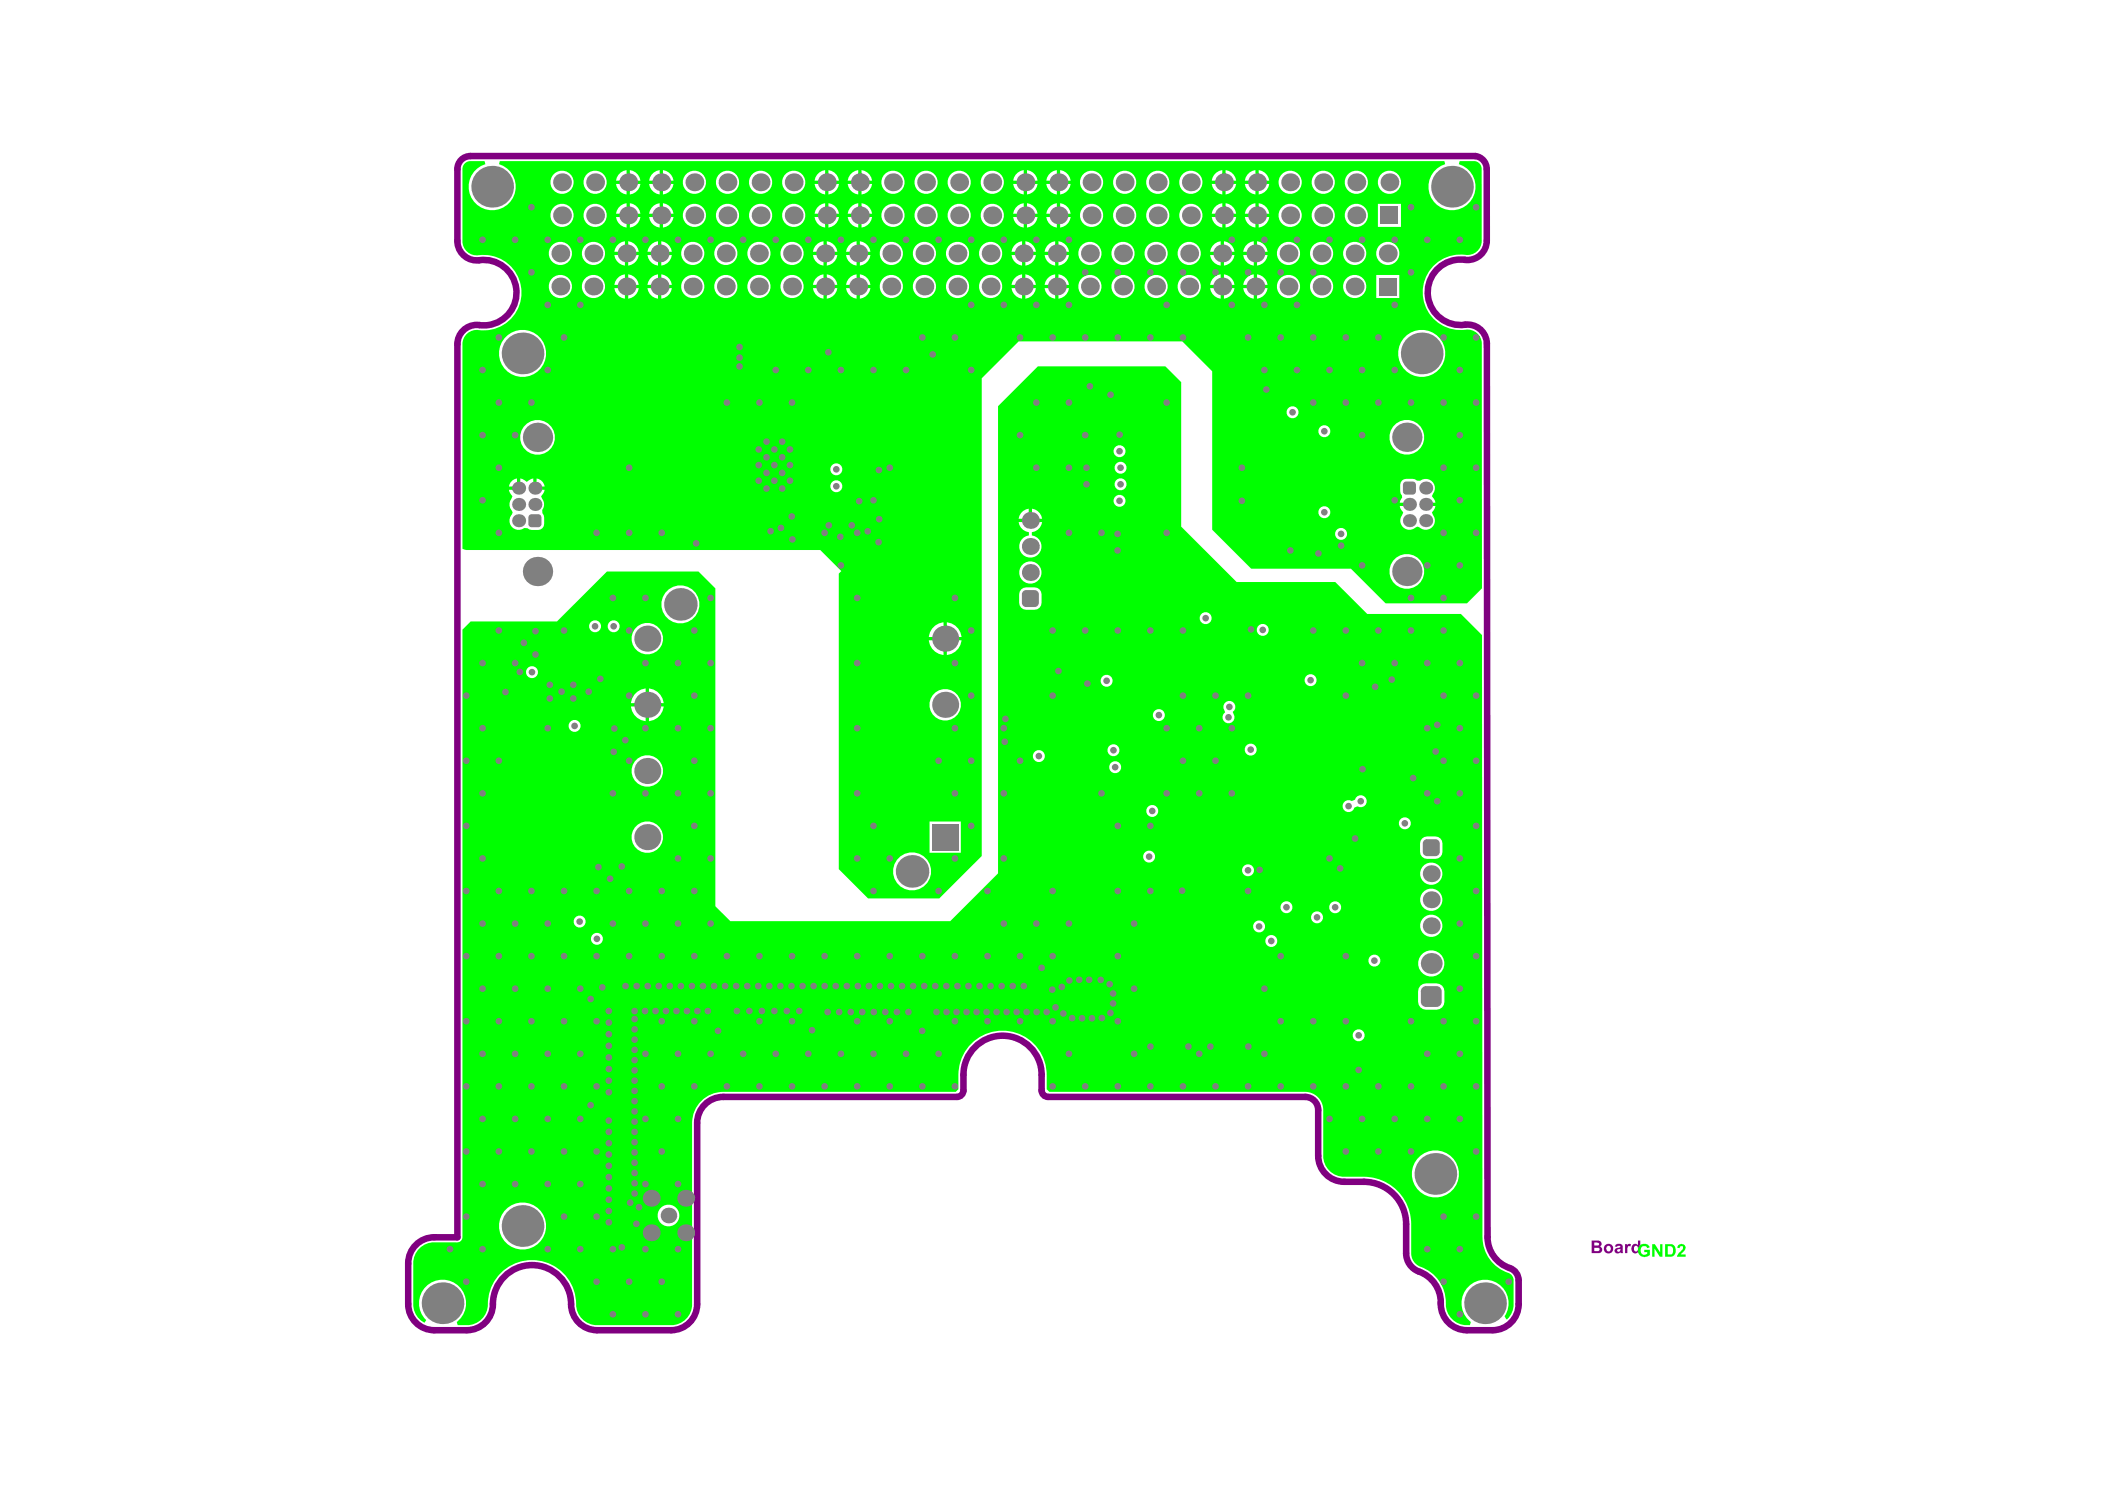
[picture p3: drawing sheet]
<svg xmlns="http://www.w3.org/2000/svg" width="297mm" height="210mm" viewBox="0 0 297 210" stroke-linecap="round" stroke-linejoin="round" font-family="sans-serif">
<g fill="none" stroke="#800080" stroke-width=".92">
<path d="M64.5 23.9v10.1M66.4 22h141.8M209.8 23.8v10.2M64.5 48.6v125.9h-3.2M209.8 48.5l.1 126M98.4 158.4v25.6M102.1 154.7h32.9M136 151.6v2.2M147 151.6v2.2M147.9 154.7h36.3M186 156.6v6.4M57.6 178.2v5.8"/>
<path d="M189.7 166.7h2.7M198.4 172.7v4.1M61.3 187.6h4.6M84.3 187.6h10.4M203.3 183.7v.3M207 187.6h3.6M214.3 180.6v3.4"/>
</g>
<g fill="#800080">
<path d="M229.3 175.5h.3v.2l.2-.2h.4l-.2 .3a.26 .26 0 0 0-.3 .1 .26 .26 0 0 0-.1 .3v.6h-.3z"/>
<path d="M225 175.3v.4h.3a.22 .22 0 0 0 .4-.2 .21 .21 0 0 0-.3-.2zM225 176v.5h.3a.27 .27 0 0 0 .4-.3 .27 .27 0 0 0-.4-.2zM224.6 175h.8a.46 .46 0 0 1 .6 .3 .46 .46 0 0 1-.2 .5 .5 .5 0 0 1 .2 .7 .5 .5 0 0 1-.6 .3h-.8z"/>
<path d="M226.7 175.9v.1a.34 .34 0 0 0 .1 .5 .34 .34 0 0 0 .5-.3 .35 .35 0 0 0-.2-.4 .35 .35 0 0 0-.4 .1zM226.3 176.1a.7 .7 0 0 1 1.4 0 .7 .7 0 0 1-1.4 0z"/>
<path d="M228.2 176.3a.23 .23 0 0 0 .3 .2 .23 .23 0 0 0 .1-.3zM228 175.6l.2-.1a.52 .52 0 0 1 .8 .5v.8h-.3v-.2a.42 .42 0 0 1-.7 .1 .42 .42 0 0 1 .1-.6l.3-.1a.17 .17 0 0 0 .2-.2 .17 .17 0 0 0-.3-.1l-.1 .2-.3-.1z"/>
<path d="M230.3 175.6l.2-.1a.47 .47 0 0 1 .6 .1v-.6h.4v1.8h-.3l-.1-.2a.55 .55 0 0 1-.6 .1 .55 .55 0 0 1-.3-.6zM230.7 175.8l-.1 .1a.35 .35 0 0 0 0 .5 .35 .35 0 0 0 .4 0l.1-.1a.41 .41 0 0 0 0-.4 .41 .41 0 0 0-.4-.2z"/>
</g>
<g fill="none" stroke="#800080" stroke-width=".92">
<path d="M64.5 34a2.73 2.73 0 0 0 3.1 2.7 4.6 4.6 0 0 1 5.3 4.8 4.6 4.6 0 0 1-5.6 4.3 2.73 2.73 0 0 0-2.8 2.8M66.4 22a1.84 1.84 0 0 0-1.9 1.9M208.2 22a1.84 1.84 0 0 1 1.6 1.8M209.8 34a2.78 2.78 0 0 1-3.4 2.6 4.6 4.6 0 0 0-4.9 4.8 4.6 4.6 0 0 0 5.2 4.4 2.73 2.73 0 0 1 3.1 2.7M102.1 154.7a3.7 3.7 0 0 0-3.7 3.7M136 153.8a.92 .92 0 0 1-1 .9M136 151.6a5.5 5.5 0 0 1 5.5-5.5 5.5 5.5 0 0 1 5.5 5.5M147 153.8a.92 .92 0 0 0 .9 .9M184.2 154.7a1.84 1.84 0 0 1 1.8 1.9M61.3 174.5a3.7 3.7 0 0 0-3.7 3.7M186 163a3.7 3.7 0 0 0 3.7 3.7M192.4 166.7a6 6 0 0 1 6 6"/>
<path d="M198.4 176.8a2.76 2.76 0 0 0 1.8 2.6 4.6 4.6 0 0 1 3.1 4.3M209.9 174.5a4.8 4.8 0 0 0 3.6 4.6 1.84 1.84 0 0 1 .8 1.5M57.6 184a3.7 3.7 0 0 0 3.7 3.6M65.9 187.6a3.7 3.7 0 0 0 3.7-3.6 5.5 5.5 0 0 1 5.5-5.5 5.5 5.5 0 0 1 5.5 5.5 3.7 3.7 0 0 0 3.7 3.6M98.4 184a3.7 3.7 0 0 1-3.7 3.6M203.3 184a3.7 3.7 0 0 0 3.7 3.6M214.3 184a3.7 3.7 0 0 1-3.7 3.6"/>
</g>
<g fill="#0f0">
<path d="M231.3 175.7l.3-.2h.6a.56 .56 0 0 1 .6 .5l-.4 .1a.53 .53 0 0 0-.7-.2 .53 .53 0 0 0-.1 .7 .53 .53 0 0 0 .8 .3v-.3h-.4v-.3h.8v.7l-.3 .2-.6 .1-.4-.1-.2-.2-.2-.8z"/>
<path d="M233.1 175.5h.4l.8 1.2v-1.2h.3v1.8h-.4l-.7-1.2v1.2h-.4z"/>
<path d="M236.8 175.7l.1-.1a.57 .57 0 0 1 .9 .1 .57 .57 0 0 1-.2 .8l-.4 .5h.7v.3h-1.3l.2-.5 .4-.3a.58 .58 0 0 0 .2-.7h-.2l-.2 .3-.3-.1z"/>
<path d="M65.3 88.8l1.1-1.1h12.2l7-7.1h13l2.3 2.4v44.8l2.2 2.1h31l6.7-6.7v-65.9l5.7-5.6h17.9l2.3 2.2v20.4l7.8 7.8h13.9l4.5 4.5h13.2l3 3 .1 85.4a5.2 5.2 0 0 0 .7 2.2l.1 .1a5.4 5.4 0 0 0 2.4 2.1 1.7 1.7 0 0 1 1.2 1v3.9a2.43 2.43 0 0 1-1 1.8l-.3-.4 .2-.3a3.3 3.3 0 0 0-1.2-4.4 3.3 3.3 0 0 0-4.5 1 3.3 3.3 0 0 0 .8 4.5l-.2 .4h-.7a3.2 3.2 0 0 1-2.7-3.6 5.2 5.2 0 0 0-.7-2.2l-.1-.1a5.4 5.4 0 0 0-2.3-2.1l-.4-.2a2.03 2.03 0 0 1-1.4-1.8v-4.7a6.8 6.8 0 0 0-1.1-3.2 6.5 6.5 0 0 0-1.8-1.9h-.1a6.8 6.8 0 0 0-3.2-1.1h-3.5a2.95 2.95 0 0 1-2.7-3v-6.6a2.58 2.58 0 0 0-2.5-2.4h-36.1l-.4-.4v-2.5a6.3 6.3 0 0 0-1.5-3.5 6 6 0 0 0-2.3-1.7l-.1-.1a6.3 6.3 0 0 0-3.8-.2 6.1 6.1 0 0 0-2.5 1.2l-.1 .1a6.3 6.3 0 0 0-2 3.3l-.1 1-.1 2.5-.3 .3h-32.9a4.4 4.4 0 0 0-3.8 2.3l-.4 .9-.1 1.2v25.6a2.95 2.95 0 0 1-2.7 2.9h-11a3.1 3.1 0 0 1-2.7-3.5 6.3 6.3 0 0 0-1.5-3.5 6.1 6.1 0 0 0-2.3-1.7h-.1a6.3 6.3 0 0 0-3.8-.3 6.1 6.1 0 0 0-2.5 1.3l-.1 .1a6.3 6.3 0 0 0-2 3.2l-.1 1a3.1 3.1 0 0 1-2.7 3.4h-1.6l-.1-.4a3.3 3.3 0 0 0 .5-4.8 3.3 3.3 0 0 0-4.8-.3 3.3 3.3 0 0 0-.1 4.8l-.2 .4a2.92 2.92 0 0 1-1.6-2.6v-6.1a2.95 2.95 0 0 1 3-2.6h3.2a.71 .71 0 0 0 .8-.8zM157.1 63.6a.85 .85 0 0 0 1.7 0 .85 .85 0 0 0-1.7 0zM157.3 66a.85 .85 0 0 0 1.7 0 .85 .85 0 0 0-1.7 0zM157.3 68.3a.85 .85 0 0 0 1.7 0 .85 .85 0 0 0-1.7 0zM157.1 70.6a.85 .85 0 0 0 1.7 0 .85 .85 0 0 0-1.7 0zM145.6 71.8v1.4h1.5a1.67 1.67 0 0 0-1.5-1.4zM144.1 72.4l-.4 .8h1.5v-1.4l-.8 .3zM143.7 73.6a1.68 1.68 0 0 0 1.5 1.5v.4a1.57 1.57 0 0 0-1.1 2.4 1.57 1.57 0 0 0 2.6 0 1.57 1.57 0 0 0-1.1-2.4v-.4a1.67 1.67 0 0 0 1.5-1.5zM143.8 80.8a1.6 1.6 0 0 0 3.2 0 1.6 1.6 0 0 0-3.2 0zM144.1 83.1a2.49 2.49 0 0 0 0 2.6 2.5 2.5 0 0 0 2.6 0 2.5 2.5 0 0 0 0-2.6 2.5 2.5 0 0 0-2.6 0zM93.3 85.3a2.7 2.7 0 0 0 5.4 0 2.7 2.7 0 0 0-5.4 0zM169.3 87.2a.85 .85 0 0 0 1.7 0 .85 .85 0 0 0-1.7 0zM85.7 88.3a.85 .85 0 0 0 1.7 0 .85 .85 0 0 0-1.7 0zM83.1 88.3a.85 .85 0 0 0 1.7 0 .85 .85 0 0 0-1.7 0zM177.3 88.9a.85 .85 0 0 0 1.7 0 .85 .85 0 0 0-1.7 0zM89.1 90.1a2.25 2.25 0 0 0 4.5 0 2.25 2.25 0 0 0-4.5 0zM74.2 94.8a.85 .85 0 0 0 1.7 0 .85 .85 0 0 0-1.7 0zM184.1 95.9a.85 .85 0 0 0 1.7 0 .85 .85 0 0 0-1.7 0zM155.3 96a.85 .85 0 0 0 1.7 0 .85 .85 0 0 0-1.7 0zM91.6 97.1v2.1h2a2.29 2.29 0 0 0-2-2.1zM89.5 98l-.3 .5-.2 .7h2.1v-2.1a2.26 2.26 0 0 0-1.6 .9zM162.7 100.9a.85 .85 0 0 0 1.7 0 .85 .85 0 0 0-1.7 0zM91.6 99.7v2a2.29 2.29 0 0 0 2-2zM89 99.7a2.29 2.29 0 0 0 2.1 2v-2zM172.8 99.2a1.12 1.12 0 0 0 .1 1.3 .85 .85 0 0 0-.3 1.1 .85 .85 0 0 0 1.1 .3 .85 .85 0 0 0 .4-1.1l-.2-.4a.85 .85 0 0 0 .2-1.3 .85 .85 0 0 0-1.3 .1zM80.2 102.4a.85 .85 0 0 0 1.7 0 .85 .85 0 0 0-1.7 0zM175.6 105.7a.85 .85 0 0 0 1.7 0 .85 .85 0 0 0-1.7 0zM156.3 105.8a.85 .85 0 0 0 1.7 0 .85 .85 0 0 0-1.7 0zM145.7 106.7a.85 .85 0 0 0 1.7 0 .85 .85 0 0 0-1.7 0zM156.5 108.2a.85 .85 0 0 0 1.7 0 .85 .85 0 0 0-1.7 0zM89.1 108.8a2.25 2.25 0 0 0 4.5 0 2.25 2.25 0 0 0-4.5 0zM189.6 113.2a.85 .85 0 0 0 .3 1.3 .85 .85 0 0 0 1.2-.6l.5-.2a.85 .85 0 0 0 1.2-.3 .85 .85 0 0 0-.5-1.2 .85 .85 0 0 0-1.1 .6l-.5 .2a.84 .84 0 0 0-1.1 .2zM161.7 114.4a.85 .85 0 0 0 1.7 0 .85 .85 0 0 0-1.7 0zM197.4 116.1a.85 .85 0 0 0 1.7 0 .85 .85 0 0 0-1.7 0zM89.1 118.1a2.25 2.25 0 0 0 4.5 0 2.25 2.25 0 0 0-4.5 0zM200.7 118.3a2.5 2.5 0 0 0 0 2.6 2.5 2.5 0 0 0 2.6 0 2.5 2.5 0 0 0 0-2.6 2.5 2.5 0 0 0-2.6 0zM161.3 120.8a.85 .85 0 0 0 1.7 0 .85 .85 0 0 0-1.7 0zM175.3 122.8a.85 .85 0 0 0 1.7 0 .85 .85 0 0 0-1.7 0zM200.4 123.2a1.58 1.58 0 0 0 3.1 0 1.58 1.58 0 0 0-3.1 0zM200.4 126.9a1.58 1.58 0 0 0 3.1 0 1.58 1.58 0 0 0-3.1 0zM180.7 128a.85 .85 0 0 0 1.7 0 .85 .85 0 0 0-1.7 0zM187.6 128a.85 .85 0 0 0 1.7 0 .85 .85 0 0 0-1.7 0zM185 129.4a.85 .85 0 0 0 1.7 0 .85 .85 0 0 0-1.7 0zM80.9 130a.85 .85 0 0 0 1.7 0 .85 .85 0 0 0-1.7 0zM176.8 130.7a.85 .85 0 0 0 1.7 0 .85 .85 0 0 0-1.7 0zM200.4 130.6a1.58 1.58 0 0 0 3.1 0 1.58 1.58 0 0 0-3.1 0zM83.4 132.4a.85 .85 0 0 0 1.7 0 .85 .85 0 0 0-1.7 0zM178.5 132.7a.85 .85 0 0 0 1.7 0 .85 .85 0 0 0-1.7 0zM193.1 135.5a.85 .85 0 0 0 1.7 0 .85 .85 0 0 0-1.7 0zM200.1 135.9a1.85 1.85 0 0 0 3.7 0 1.85 1.85 0 0 0-3.7 0zM200.4 139a2.99 2.99 0 0 0 0 3.1 3 3 0 0 0 3.1 0 2.99 2.99 0 0 0 0-3.1 3 3 0 0 0-3.1 0zM190.9 146a.85 .85 0 0 0 1.7 0 .85 .85 0 0 0-1.7 0zM199.2 165.6a3.4 3.4 0 0 0 6.7 0 3.4 3.4 0 0 0-6.7 0zM92.8 171.5a1.55 1.55 0 0 0 3.1 0 1.55 1.55 0 0 0-3.1 0zM70.4 172.9a3.3 3.3 0 0 0 6.7 0 3.3 3.3 0 0 0-6.7 0z"/>
<path d="M65.5 23.1l.3-.2 .5-.2h2.1l.1 .5a3.3 3.3 0 0 0-1.7 5.1 3.3 3.3 0 0 0 5.4 0 3.3 3.3 0 0 0-1.8-5.1l.1-.5h133.3l.1 .5a3.3 3.3 0 0 0-1.7 5.1 3.3 3.3 0 0 0 5.4 0 3.3 3.3 0 0 0-1.7-5.1l.1-.5h2.1a1.11 1.11 0 0 1 1 1.1v10.2a2.16 2.16 0 0 1-2.8 1.9 5.4 5.4 0 0 0-3.4 1 5.2 5.2 0 0 0-1.6 2.1h-.1a5.2 5.2 0 0 0-.4 2.6v.1a5.2 5.2 0 0 0 .8 2.5h.1a5.2 5.2 0 0 0 2 1.8 5.2 5.2 0 0 0 2.6 .6v-.1a2.15 2.15 0 0 1 2.8 2v34.5l-2.1 2.1h-11.5l-4.9-4.9h-14l-5.5-5.5v-22.3l-4.3-4.2h-23.1l-5.2 5.2v67.4l-6 5.9h-10l-4.1-4.1v-41.7l.3-.3-3-3h-49.9l-.5-.2v-28.8a2.16 2.16 0 0 1 2.8-2 5.4 5.4 0 0 0 3.3-1 5.2 5.2 0 0 0 1.7-2.1 5.2 5.2 0 0 0 .5-2.6v-.1a5.2 5.2 0 0 0-.9-2.5 5.2 5.2 0 0 0-2-1.8h-.1a5.2 5.2 0 0 0-2.5-.5h-.1a2.15 2.15 0 0 1-2.7-2v-10.3zM177.6 24v1.5h1.5a1.74 1.74 0 0 0-1.5-1.5zM176 24.7l-.3 .8h1.5v-1.5l-.9 .3zM172.9 24v1.5h1.5a1.74 1.74 0 0 0-1.5-1.5zM171.3 24.7l-.3 .8h1.5v-1.5l-.8 .3zM149.6 24v1.5h1.5a1.74 1.74 0 0 0-1.5-1.5zM148 24.7l-.4 .8h1.5v-1.5l-.8 .3zM144.9 24v1.5h1.5a1.74 1.74 0 0 0-1.5-1.5zM143.3 24.7l-.3 .8h1.5v-1.5l-.9 .3zM121.6 24v1.5h1.5a1.74 1.74 0 0 0-1.5-1.5zM120 24.7l-.4 .8h1.5v-1.5l-.8 .3zM116.9 24v1.5h1.5a1.74 1.74 0 0 0-1.5-1.5zM115.3 24.7l-.4 .8h1.5v-1.5l-.8 .3zM93.6 24v1.5h1.4a1.74 1.74 0 0 0-1.4-1.5zM91.9 24.7l-.3 .8h1.5v-1.5l-.8 .3zM88.9 24v1.5h1.5a1.74 1.74 0 0 0-1.5-1.5zM87.3 24.7l-.4 .8h1.5v-1.5l-.8 .3zM194.4 25.7a1.65 1.65 0 0 0 3.3 0 1.65 1.65 0 0 0-3.3 0zM189.8 25.7a1.64 1.64 0 0 0 3.2 0 1.64 1.64 0 0 0-3.2 0zM185.1 25.7a1.65 1.65 0 0 0 3.3 0 1.65 1.65 0 0 0-3.3 0zM180.4 25.7a1.65 1.65 0 0 0 3.3 0 1.65 1.65 0 0 0-3.3 0zM166.4 25.7a1.65 1.65 0 0 0 3.3 0 1.65 1.65 0 0 0-3.3 0zM161.7 25.7a1.65 1.65 0 0 0 3.3 0 1.65 1.65 0 0 0-3.3 0zM157.1 25.7a1.64 1.64 0 0 0 3.2 0 1.64 1.64 0 0 0-3.2 0zM152.4 25.7a1.65 1.65 0 0 0 3.3 0 1.65 1.65 0 0 0-3.3 0zM138.4 25.7a1.65 1.65 0 0 0 3.3 0 1.65 1.65 0 0 0-3.3 0zM133.7 25.7a1.65 1.65 0 0 0 3.3 0 1.65 1.65 0 0 0-3.3 0zM129 25.7a1.65 1.65 0 0 0 3.3 0 1.65 1.65 0 0 0-3.3 0zM124.4 25.7a1.65 1.65 0 0 0 3.3 0 1.65 1.65 0 0 0-3.3 0zM110.4 25.7a1.64 1.64 0 0 0 3.2 0 1.64 1.64 0 0 0-3.2 0zM105.7 25.7a1.65 1.65 0 0 0 3.3 0 1.65 1.65 0 0 0-3.3 0zM101 25.7a1.65 1.65 0 0 0 3.3 0 1.65 1.65 0 0 0-3.3 0zM96.3 25.7a1.65 1.65 0 0 0 3.3 0 1.65 1.65 0 0 0-3.3 0zM82.3 25.7a1.65 1.65 0 0 0 3.3 0 1.65 1.65 0 0 0-3.3 0zM77.7 25.7a1.64 1.64 0 0 0 3.2 0 1.64 1.64 0 0 0-3.2 0zM177.6 25.9v1.5a1.74 1.74 0 0 0 1.5-1.5zM175.7 25.9a1.74 1.74 0 0 0 1.5 1.5v-1.5zM172.9 25.9v1.5a1.74 1.74 0 0 0 1.5-1.5zM171 25.9a1.74 1.74 0 0 0 1.5 1.5v-1.5zM149.6 25.9v1.5a1.74 1.74 0 0 0 1.5-1.5zM147.6 25.9a1.74 1.74 0 0 0 1.5 1.5v-1.5zM144.9 25.9v1.5a1.74 1.74 0 0 0 1.5-1.5zM143 25.9a1.74 1.74 0 0 0 1.5 1.5v-1.5zM121.6 25.9v1.5a1.74 1.74 0 0 0 1.5-1.5zM119.6 25.9a1.74 1.74 0 0 0 1.5 1.5v-1.5zM116.9 25.9v1.5a1.74 1.74 0 0 0 1.5-1.5zM114.9 25.9a1.74 1.74 0 0 0 1.5 1.5v-1.5zM93.6 25.9v1.5a1.74 1.74 0 0 0 1.4-1.5zM91.6 25.9a1.74 1.74 0 0 0 1.5 1.5v-1.5zM88.9 25.9v1.5a1.74 1.74 0 0 0 1.5-1.5zM86.9 25.9a1.74 1.74 0 0 0 1.5 1.5v-1.5zM177.6 28.7v1.4h1.5a1.74 1.74 0 0 0-1.5-1.4zM176 29.3l-.3 .8h1.5v-1.4l-.9 .3zM172.9 28.7v1.4h1.5a1.74 1.74 0 0 0-1.5-1.4zM171.3 29.3l-.3 .8h1.5v-1.4l-.8 .3zM149.6 28.7v1.4h1.5a1.74 1.74 0 0 0-1.5-1.4zM148 29.3l-.4 .8h1.5v-1.4l-.8 .3zM144.9 28.7v1.4h1.5a1.74 1.74 0 0 0-1.5-1.4zM143.3 29.3l-.3 .8h1.5v-1.4l-.9 .3zM121.6 28.7v1.4h1.5a1.74 1.74 0 0 0-1.5-1.4zM120 29.3l-.4 .8h1.5v-1.4l-.8 .3zM116.9 28.7v1.4h1.5a1.74 1.74 0 0 0-1.5-1.4zM115.3 29.3l-.4 .8h1.5v-1.4l-.8 .3zM93.6 28.7v1.4h1.4a1.74 1.74 0 0 0-1.4-1.4zM91.9 29.3l-.3 .8h1.5v-1.4l-.8 .3zM88.9 28.7v1.4h1.5a1.74 1.74 0 0 0-1.5-1.4zM87.3 29.3l-.4 .8h1.5v-1.4l-.8 .3zM194.4 28.8v3.2h3.3v-3.2zM189.8 30.4a1.64 1.64 0 0 0 3.2 0 1.64 1.64 0 0 0-3.2 0zM185.1 30.4a1.65 1.65 0 0 0 3.3 0 1.65 1.65 0 0 0-3.3 0zM180.4 30.4a1.65 1.65 0 0 0 3.3 0 1.65 1.65 0 0 0-3.3 0zM166.4 30.4a1.65 1.65 0 0 0 3.3 0 1.65 1.65 0 0 0-3.3 0zM161.7 30.4a1.65 1.65 0 0 0 3.3 0 1.65 1.65 0 0 0-3.3 0zM157.1 30.4a1.64 1.64 0 0 0 3.2 0 1.64 1.64 0 0 0-3.2 0zM152.4 30.4a1.65 1.65 0 0 0 3.3 0 1.65 1.65 0 0 0-3.3 0zM138.4 30.4a1.65 1.65 0 0 0 3.3 0 1.65 1.65 0 0 0-3.3 0zM133.7 30.4a1.65 1.65 0 0 0 3.3 0 1.65 1.65 0 0 0-3.3 0zM129 30.4a1.65 1.65 0 0 0 3.3 0 1.65 1.65 0 0 0-3.3 0zM124.4 30.4a1.65 1.65 0 0 0 3.3 0 1.65 1.65 0 0 0-3.3 0zM110.4 30.4a1.64 1.64 0 0 0 3.2 0 1.64 1.64 0 0 0-3.2 0zM105.7 30.4a1.65 1.65 0 0 0 3.3 0 1.65 1.65 0 0 0-3.3 0zM101 30.4a1.65 1.65 0 0 0 3.3 0 1.65 1.65 0 0 0-3.3 0zM96.3 30.4a1.65 1.65 0 0 0 3.3 0 1.65 1.65 0 0 0-3.3 0zM82.3 30.4a1.65 1.65 0 0 0 3.3 0 1.65 1.65 0 0 0-3.3 0zM77.7 30.4a1.64 1.64 0 0 0 3.2 0 1.64 1.64 0 0 0-3.2 0zM177.6 30.6v1.5a1.74 1.74 0 0 0 1.5-1.5zM175.7 30.6a1.74 1.74 0 0 0 1.5 1.5v-1.5zM172.9 30.6v1.5a1.74 1.74 0 0 0 1.5-1.5zM171 30.6a1.74 1.74 0 0 0 1.5 1.5v-1.5zM149.6 30.6v1.5a1.74 1.74 0 0 0 1.5-1.5zM147.6 30.6a1.74 1.74 0 0 0 1.5 1.5v-1.5zM144.9 30.6v1.5a1.74 1.74 0 0 0 1.5-1.5zM143 30.6a1.74 1.74 0 0 0 1.5 1.5v-1.5zM121.6 30.6v1.5a1.74 1.74 0 0 0 1.5-1.5zM119.6 30.6a1.74 1.74 0 0 0 1.5 1.5v-1.5zM116.9 30.6v1.5a1.74 1.74 0 0 0 1.5-1.5zM114.9 30.6a1.74 1.74 0 0 0 1.5 1.5v-1.5zM93.6 30.6v1.5a1.74 1.74 0 0 0 1.4-1.5zM91.6 30.6a1.74 1.74 0 0 0 1.5 1.5v-1.5zM88.9 30.6v1.5a1.74 1.74 0 0 0 1.5-1.5zM86.9 30.6a1.74 1.74 0 0 0 1.5 1.5v-1.5zM177.4 34v1.5h1.5a1.74 1.74 0 0 0-1.5-1.5zM175.8 34.7l-.4 .8h1.5v-1.5l-.8 .4zM172.7 34v1.5h1.5a1.74 1.74 0 0 0-1.5-1.5zM171.1 34.7l-.3 .8h1.4v-1.5l-.8 .4zM149.4 34v1.5h1.5a1.74 1.74 0 0 0-1.5-1.5zM147.7 34.7l-.3 .8h1.5v-1.5l-.8 .4zM144.7 34v1.5h1.5a1.74 1.74 0 0 0-1.5-1.5zM143.1 34.7l-.4 .8h1.5v-1.5l-.8 .4zM121.3 34v1.5h1.5a1.74 1.74 0 0 0-1.5-1.5zM119.7 34.7l-.3 .8h1.5v-1.5l-.9 .4zM116.7 34v1.5h1.5a1.74 1.74 0 0 0-1.5-1.5zM115.1 34.7l-.4 .8h1.5v-1.5l-.8 .4zM93.3 34v1.5h1.5a1.74 1.74 0 0 0-1.5-1.5zM91.7 34.7l-.3 .8h1.5v-1.5l-.9 .4zM88.6 34v1.5h1.5a1.74 1.74 0 0 0-1.5-1.5zM87 34.7l-.3 .8h1.5v-1.5l-.8 .4zM194.2 35.7a1.65 1.65 0 0 0 3.3 0 1.65 1.65 0 0 0-3.3 0zM189.5 35.7a1.65 1.65 0 0 0 3.3 0 1.65 1.65 0 0 0-3.3 0zM184.9 35.7a1.64 1.64 0 0 0 3.2 0 1.64 1.64 0 0 0-3.2 0zM180.2 35.7a1.65 1.65 0 0 0 3.3 0 1.65 1.65 0 0 0-3.3 0zM166.2 35.7a1.65 1.65 0 0 0 3.3 0 1.65 1.65 0 0 0-3.3 0zM161.5 35.7a1.65 1.65 0 0 0 3.3 0 1.65 1.65 0 0 0-3.3 0zM156.8 35.7a1.65 1.65 0 0 0 3.3 0 1.65 1.65 0 0 0-3.3 0zM152.2 35.7a1.64 1.64 0 0 0 3.2 0 1.64 1.64 0 0 0-3.2 0zM138.1 35.7a1.65 1.65 0 0 0 3.3 0 1.65 1.65 0 0 0-3.3 0zM133.5 35.7a1.65 1.65 0 0 0 3.3 0 1.65 1.65 0 0 0-3.3 0zM128.8 35.7a1.65 1.65 0 0 0 3.3 0 1.65 1.65 0 0 0-3.3 0zM124.1 35.7a1.65 1.65 0 0 0 3.3 0 1.65 1.65 0 0 0-3.3 0zM110.1 35.7a1.65 1.65 0 0 0 3.3 0 1.65 1.65 0 0 0-3.3 0zM105.5 35.7a1.64 1.64 0 0 0 3.2 0 1.64 1.64 0 0 0-3.2 0zM100.8 35.7a1.65 1.65 0 0 0 3.3 0 1.65 1.65 0 0 0-3.3 0zM96.1 35.7a1.65 1.65 0 0 0 3.3 0 1.65 1.65 0 0 0-3.3 0zM82.1 35.7a1.65 1.65 0 0 0 3.3 0 1.65 1.65 0 0 0-3.3 0zM77.4 35.7a1.65 1.65 0 0 0 3.3 0 1.65 1.65 0 0 0-3.3 0zM177.4 36v1.5a1.74 1.74 0 0 0 1.5-1.5zM175.4 36a1.74 1.74 0 0 0 1.5 1.5v-1.5zM172.7 36v1.5a1.74 1.74 0 0 0 1.5-1.5zM170.8 36a1.74 1.74 0 0 0 1.4 1.5v-1.5zM149.4 36v1.5a1.74 1.74 0 0 0 1.5-1.5zM147.4 36a1.74 1.74 0 0 0 1.5 1.5v-1.5zM144.7 36v1.5a1.74 1.74 0 0 0 1.5-1.5zM142.7 36a1.74 1.74 0 0 0 1.5 1.5v-1.5zM121.3 36v1.5a1.74 1.74 0 0 0 1.5-1.5zM119.4 36a1.74 1.74 0 0 0 1.5 1.5v-1.5zM116.7 36v1.5a1.74 1.74 0 0 0 1.5-1.5zM114.7 36a1.74 1.74 0 0 0 1.5 1.5v-1.5zM93.3 36v1.5a1.74 1.74 0 0 0 1.5-1.5zM91.4 36a1.74 1.74 0 0 0 1.5 1.5v-1.5zM88.6 36v1.5a1.74 1.74 0 0 0 1.5-1.5zM86.7 36a1.74 1.74 0 0 0 1.5 1.5v-1.5zM177.4 38.7v1.5h1.5a1.74 1.74 0 0 0-1.5-1.5zM175.8 39.4l-.4 .8h1.5v-1.5l-.8 .3zM172.7 38.7v1.5h1.5a1.74 1.74 0 0 0-1.5-1.5zM171.1 39.4l-.3 .8h1.4v-1.5l-.8 .3zM149.4 38.7v1.5h1.5a1.74 1.74 0 0 0-1.5-1.5zM147.7 39.4l-.3 .8h1.5v-1.5l-.8 .3zM144.7 38.7v1.5h1.5a1.74 1.74 0 0 0-1.5-1.5zM143.1 39.4l-.4 .8h1.5v-1.5l-.8 .3zM121.3 38.7v1.5h1.5a1.74 1.74 0 0 0-1.5-1.5zM119.7 39.4l-.3 .8h1.5v-1.5l-.9 .3zM116.7 38.7v1.5h1.5a1.74 1.74 0 0 0-1.5-1.5zM115.1 39.4l-.4 .8h1.5v-1.5l-.8 .3zM93.3 38.7v1.5h1.5a1.74 1.74 0 0 0-1.5-1.5zM91.7 39.4l-.3 .8h1.5v-1.5l-.9 .3zM88.6 38.7v1.5h1.5a1.74 1.74 0 0 0-1.5-1.5zM87 39.4l-.3 .8h1.5v-1.5l-.8 .3zM194.2 38.8v3.2h3.3v-3.2zM189.5 40.4a1.65 1.65 0 0 0 3.3 0 1.65 1.65 0 0 0-3.3 0zM184.9 40.4a1.64 1.64 0 0 0 3.2 0 1.64 1.64 0 0 0-3.2 0zM180.2 40.4a1.65 1.65 0 0 0 3.3 0 1.65 1.65 0 0 0-3.3 0zM166.2 40.4a1.65 1.65 0 0 0 3.3 0 1.65 1.65 0 0 0-3.3 0zM161.5 40.4a1.65 1.65 0 0 0 3.3 0 1.65 1.65 0 0 0-3.3 0zM156.8 40.4a1.65 1.65 0 0 0 3.3 0 1.65 1.65 0 0 0-3.3 0zM152.2 40.4a1.64 1.64 0 0 0 3.2 0 1.64 1.64 0 0 0-3.2 0zM138.1 40.4a1.65 1.65 0 0 0 3.3 0 1.65 1.65 0 0 0-3.3 0zM133.5 40.4a1.65 1.65 0 0 0 3.3 0 1.65 1.65 0 0 0-3.3 0zM128.8 40.4a1.65 1.65 0 0 0 3.3 0 1.65 1.65 0 0 0-3.3 0zM124.1 40.4a1.65 1.65 0 0 0 3.3 0 1.65 1.65 0 0 0-3.3 0zM110.1 40.4a1.65 1.65 0 0 0 3.3 0 1.65 1.65 0 0 0-3.3 0zM105.5 40.4a1.64 1.64 0 0 0 3.2 0 1.64 1.64 0 0 0-3.2 0zM100.8 40.4a1.65 1.65 0 0 0 3.3 0 1.65 1.65 0 0 0-3.3 0zM96.1 40.4a1.65 1.65 0 0 0 3.3 0 1.65 1.65 0 0 0-3.3 0zM82.1 40.4a1.65 1.65 0 0 0 3.3 0 1.65 1.65 0 0 0-3.3 0zM77.4 40.4a1.65 1.65 0 0 0 3.3 0 1.65 1.65 0 0 0-3.3 0zM177.4 40.6v1.5a1.74 1.74 0 0 0 1.5-1.5zM175.4 40.6a1.74 1.74 0 0 0 1.5 1.5v-1.5zM172.7 40.6v1.5a1.74 1.74 0 0 0 1.5-1.5zM170.8 40.6a1.74 1.74 0 0 0 1.4 1.5v-1.5zM149.4 40.6v1.5a1.74 1.74 0 0 0 1.5-1.5zM147.4 40.6a1.74 1.74 0 0 0 1.5 1.5v-1.5zM144.7 40.6v1.5a1.74 1.74 0 0 0 1.5-1.5zM142.7 40.6a1.74 1.74 0 0 0 1.5 1.5v-1.5zM121.3 40.6v1.5a1.74 1.74 0 0 0 1.5-1.5zM119.4 40.6a1.74 1.74 0 0 0 1.5 1.5v-1.5zM116.7 40.6v1.5a1.74 1.74 0 0 0 1.5-1.5zM114.7 40.6a1.74 1.74 0 0 0 1.5 1.5v-1.5zM93.3 40.6v1.5a1.74 1.74 0 0 0 1.5-1.5zM91.4 40.6a1.74 1.74 0 0 0 1.5 1.5v-1.5zM88.6 40.6v1.5a1.74 1.74 0 0 0 1.5-1.5zM86.7 40.6a1.74 1.74 0 0 0 1.5 1.5v-1.5zM197.3 49.9a3.3 3.3 0 0 0 6.6 0 3.3 3.3 0 0 0-6.6 0zM70.4 49.9a3.3 3.3 0 0 0 6.7 0 3.3 3.3 0 0 0-6.7 0zM181.5 58.2a.85 .85 0 0 0 1.7 0 .85 .85 0 0 0-1.7 0zM186 60.8a.85 .85 0 0 0 1.7 0 .85 .85 0 0 0-1.7 0zM196.1 61.7a2.46 2.46 0 0 0 4.9 0 2.46 2.46 0 0 0-4.9 0zM73.4 61.7a2.46 2.46 0 0 0 4.9 0 2.46 2.46 0 0 0-4.9 0zM117.2 66.2a.85 .85 0 0 0 1.7 0 .85 .85 0 0 0-1.7 0zM72.3 67.8l-.2 .2-.3 .6h1.2v-1.1zM75.7 67.5v1.1h1.2a1.36 1.36 0 0 0-1.2-1.1zM117.2 68.6a.85 .85 0 0 0 1.7 0 .85 .85 0 0 0-1.7 0zM186 72.3a.85 .85 0 0 0 1.7 0 .85 .85 0 0 0-1.7 0zM197.8 67.8a2 2 0 0 0 0 2.1l.1 .3-.4 .7h1.4v.5h-1.4l.1 .3 .4 .6a1.85 1.85 0 0 0-.3 1.6 1.29 1.29 0 0 0 2 .5l.3-.1 .3 .1a1.29 1.29 0 0 0 1.8 0 1.29 1.29 0 0 0 .1-1.7l-.1-.4 .4-.6 .1-.3h-1.4v-.5h1.4l-.1-.3-.4-.6a1.85 1.85 0 0 0 .3-1.6 1.3 1.3 0 0 0-2-.6h-.5a2.01 2.01 0 0 0-2.1 0zM71.8 69.1l.1 .3 .4 .6a1.85 1.85 0 0 0-.3 1.7l.3 .6-.1 .3a1.29 1.29 0 0 0 0 1.7 1.29 1.29 0 0 0 1.8 .2h.4a1.7 1.7 0 0 0 2.3-.3 2.15 2.15 0 0 0-.2-1.8v-.5a1.29 1.29 0 0 0 0-1.5l-.1-.4 .4-.6 .1-.3h-1.4v-.2h-.2v-1.4l-.4 .1-.6 .4-.6-.4-.3-.1v1.4h-.2v.2zM188.4 75.3a.85 .85 0 0 0 1.7 0 .85 .85 0 0 0-1.7 0zM196.1 80.6a2.46 2.46 0 0 0 4.9 0 2.46 2.46 0 0 0-4.9 0zM133.6 87.8v2.1h2.1a2.29 2.29 0 0 0-2.1-2.1zM131.5 88.7l-.3 .5-.1 .7h2v-2.1a2.26 2.26 0 0 0-1.6 .9zM133.6 90.3v2.1a2.29 2.29 0 0 0 2.1-2.1zM131.1 90.3a2.29 2.29 0 0 0 2 2.1v-2.1zM131.2 99.4a2.22 2.22 0 0 0 4.4 0 2.22 2.22 0 0 0-4.4 0zM131.2 115.9v4.4h4.4v-4.4zM126 122.9a2.7 2.7 0 0 0 5.4 0 2.7 2.7 0 0 0-5.4 0z"/>
<path d="M235.3 175.8v1.2h.4a.48 .48 0 0 0 .4-.7 .42 .42 0 0 0-.5-.5zM235 175.5h.7a.83 .83 0 0 1 .7 1.2 .65 .65 0 0 1-.7 .6h-.7z"/>
</g>
<g fill="#808080">
<path d="M75.9 73.9h.5l-.1 .2-.4 .3z"/>
<path d="M75.9 72.5l.4 .3 .1 .2h-.5z"/>
<path d="M74.6 72.8l.4-.3v.5h-.4z"/>
<path d="M74.6 73.9h.4v.5l-.4-.3z"/>
<path d="M198 68.2l.4-.3v.5h-.4z"/>
<path d="M198 69.3h.4v.5l-.2-.1z"/>
<path d="M199.3 69.3h.5l-.2 .4-.3 .1z"/>
<path d="M199.3 67.9l.4 .3 .1 .2h-.5z"/>
<path d="M200.7 139.3l.5-.2v.7h-.7z"/>
<path d="M200.5 141.3h.7v.7a.74 .74 0 0 1-.7-.7z"/>
<path d="M202.7 141.3h.7a.74 .74 0 0 1-.7 .7z"/>
<path d="M202.7 139.1a.74 .74 0 0 1 .7 .7h-.7z"/>
<path d="M144.4 83.4l.4-.2v.6h-.6z"/>
<path d="M144.2 85h.6v.6a.6 .6 0 0 1-.6-.6z"/>
<path d="M146 85h.6a.6 .6 0 0 1-.6 .6z"/>
<path d="M146 83.2a.6 .6 0 0 1 .6 .6h-.6z"/>
<path d="M202.6 120.2h.6a.6 .6 0 0 1-.6 .6z"/>
<path d="M202.6 118.4a.6 .6 0 0 1 .6 .6h-.6z"/>
<path d="M200.9 118.6l.5-.2v.6h-.6z"/>
<path d="M200.8 120.2h.6v.6a.6 .6 0 0 1-.6-.6z"/>
<circle cx="177.7" cy="130.7" r=".47"/>
<circle cx="179.4" cy="132.7" r=".47"/>
<circle cx="185.8" cy="129.4" r=".47"/>
<circle cx="157.1" cy="105.8" r=".47"/>
<circle cx="162.6" cy="114.4" r=".47"/>
<circle cx="170.1" cy="87.2" r=".47"/>
<circle cx="181.5" cy="128" r=".47"/>
<circle cx="173.4" cy="101.2" r=".47"/>
<circle cx="173.5" cy="99.7" r=".47"/>
<circle cx="157.4" cy="108.2" r=".47"/>
<circle cx="198.2" cy="116.1" r=".47"/>
<circle cx="166.8" cy="125.6" r=".47"/>
<circle cx="184.9" cy="95.9" r=".47"/>
<circle cx="192.3" cy="108.5" r=".47"/>
<circle cx="192" cy="113" r=".47"/>
<circle cx="190.3" cy="113.7" r=".47"/>
<circle cx="77.6" cy="96.6" r=".47"/>
<circle cx="79.2" cy="97.6" r=".47"/>
<circle cx="77.6" cy="98.5" r=".47"/>
<circle cx="80.9" cy="98.5" r=".47"/>
<circle cx="80.9" cy="96.6" r=".47"/>
<circle cx="109.3" cy="65.6" r=".47"/>
<circle cx="110.4" cy="64.5" r=".47"/>
<circle cx="111.5" cy="63.4" r=".47"/>
<circle cx="110.4" cy="62.3" r=".47"/>
<circle cx="109.3" cy="63.4" r=".47"/>
<circle cx="108.2" cy="62.3" r=".47"/>
<circle cx="108.2" cy="64.5" r=".47"/>
<circle cx="107.1" cy="63.4" r=".47"/>
<circle cx="111.5" cy="65.6" r=".47"/>
<circle cx="110.4" cy="66.7" r=".47"/>
<circle cx="111.5" cy="67.8" r=".47"/>
<circle cx="110.4" cy="68.9" r=".47"/>
<circle cx="109.3" cy="67.8" r=".47"/>
<circle cx="108.2" cy="68.9" r=".47"/>
<circle cx="108.2" cy="66.7" r=".47"/>
<circle cx="107.1" cy="67.8" r=".47"/>
<circle cx="107.1" cy="65.6" r=".47"/>
<circle cx="85" cy="139.3" r=".47"/>
<circle cx="83.3" cy="140.9" r=".47"/>
<circle cx="208.3" cy="29.2" r=".47"/>
<circle cx="206" cy="33.8" r=".47"/>
<circle cx="208.3" cy="47.6" r=".47"/>
<circle cx="206" cy="52.2" r=".47"/>
<circle cx="208.3" cy="56.8" r=".47"/>
<circle cx="206" cy="61.4" r=".47"/>
<circle cx="208.3" cy="66" r=".47"/>
<circle cx="206" cy="70.6" r=".47"/>
<circle cx="208.3" cy="75.2" r=".47"/>
<circle cx="206" cy="79.8" r=".47"/>
<circle cx="201.4" cy="33.8" r=".47"/>
<circle cx="203.7" cy="47.6" r=".47"/>
<circle cx="203.7" cy="56.8" r=".47"/>
<circle cx="203.7" cy="66" r=".47"/>
<circle cx="203.7" cy="75.2" r=".47"/>
<circle cx="201.4" cy="79.8" r=".47"/>
<circle cx="203.7" cy="84.3" r=".47"/>
<circle cx="199.1" cy="29.2" r=".47"/>
<circle cx="196.8" cy="33.8" r=".47"/>
<circle cx="199.1" cy="38.4" r=".47"/>
<circle cx="196.8" cy="43" r=".47"/>
<circle cx="196.8" cy="52.2" r=".47"/>
<circle cx="199.1" cy="56.8" r=".47"/>
<circle cx="196.8" cy="70.6" r=".47"/>
<circle cx="199.1" cy="84.3" r=".47"/>
<circle cx="192.2" cy="33.8" r=".47"/>
<circle cx="194.5" cy="47.6" r=".47"/>
<circle cx="192.2" cy="52.2" r=".47"/>
<circle cx="194.5" cy="56.8" r=".47"/>
<circle cx="192.2" cy="61.4" r=".47"/>
<circle cx="192.2" cy="79.8" r=".47"/>
<circle cx="187.6" cy="33.8" r=".47"/>
<circle cx="189.9" cy="47.6" r=".47"/>
<circle cx="187.6" cy="52.2" r=".47"/>
<circle cx="189.9" cy="56.8" r=".47"/>
<circle cx="183" cy="33.8" r=".47"/>
<circle cx="185.3" cy="38.4" r=".47"/>
<circle cx="183" cy="43" r=".47"/>
<circle cx="185.3" cy="47.6" r=".47"/>
<circle cx="183" cy="52.2" r=".47"/>
<circle cx="185.3" cy="56.8" r=".47"/>
<circle cx="178.4" cy="33.8" r=".47"/>
<circle cx="180.7" cy="38.4" r=".47"/>
<circle cx="178.4" cy="43" r=".47"/>
<circle cx="180.7" cy="47.6" r=".47"/>
<circle cx="178.4" cy="52.2" r=".47"/>
<circle cx="173.8" cy="33.8" r=".47"/>
<circle cx="176.1" cy="38.4" r=".47"/>
<circle cx="173.8" cy="43" r=".47"/>
<circle cx="176.1" cy="47.6" r=".47"/>
<circle cx="171.5" cy="38.4" r=".47"/>
<circle cx="166.9" cy="38.4" r=".47"/>
<circle cx="164.6" cy="43" r=".47"/>
<circle cx="166.9" cy="47.6" r=".47"/>
<circle cx="162.3" cy="38.4" r=".47"/>
<circle cx="162.3" cy="47.6" r=".47"/>
<circle cx="157.7" cy="38.4" r=".47"/>
<circle cx="157.7" cy="47.6" r=".47"/>
<circle cx="150.8" cy="33.8" r=".47"/>
<circle cx="153.1" cy="38.4" r=".47"/>
<circle cx="150.8" cy="43" r=".47"/>
<circle cx="153.1" cy="47.6" r=".47"/>
<circle cx="146.2" cy="33.8" r=".47"/>
<circle cx="146.2" cy="43" r=".47"/>
<circle cx="148.5" cy="47.6" r=".47"/>
<circle cx="141.6" cy="33.8" r=".47"/>
<circle cx="141.6" cy="43" r=".47"/>
<circle cx="143.9" cy="47.6" r=".47"/>
<circle cx="137" cy="33.8" r=".47"/>
<circle cx="137" cy="43" r=".47"/>
<circle cx="137" cy="52.2" r=".47"/>
<circle cx="137" cy="88.9" r=".47"/>
<circle cx="137" cy="98.1" r=".47"/>
<circle cx="137" cy="107.3" r=".47"/>
<circle cx="137" cy="116.5" r=".47"/>
<circle cx="132.5" cy="33.8" r=".47"/>
<circle cx="134.7" cy="47.6" r=".47"/>
<circle cx="134.7" cy="84.3" r=".47"/>
<circle cx="134.7" cy="93.5" r=".47"/>
<circle cx="134.7" cy="102.7" r=".47"/>
<circle cx="132.5" cy="107.3" r=".47"/>
<circle cx="134.7" cy="111.9" r=".47"/>
<circle cx="134.7" cy="121.1" r=".47"/>
<circle cx="132.5" cy="125.7" r=".47"/>
<circle cx="127.9" cy="33.8" r=".47"/>
<circle cx="130.2" cy="47.6" r=".47"/>
<circle cx="127.9" cy="52.2" r=".47"/>
<circle cx="123.3" cy="33.8" r=".47"/>
<circle cx="123.3" cy="52.2" r=".47"/>
<circle cx="125.6" cy="66" r=".47"/>
<circle cx="123.3" cy="70.6" r=".47"/>
<circle cx="123.3" cy="116.5" r=".47"/>
<circle cx="125.6" cy="121.1" r=".47"/>
<circle cx="123.3" cy="125.7" r=".47"/>
<circle cx="118.7" cy="33.8" r=".47"/>
<circle cx="118.7" cy="52.2" r=".47"/>
<circle cx="121" cy="75.2" r=".47"/>
<circle cx="118.7" cy="79.8" r=".47"/>
<circle cx="121" cy="84.3" r=".47"/>
<circle cx="121" cy="93.5" r=".47"/>
<circle cx="121" cy="102.7" r=".47"/>
<circle cx="121" cy="111.9" r=".47"/>
<circle cx="121" cy="121.1" r=".47"/>
<circle cx="114.1" cy="33.8" r=".47"/>
<circle cx="114.1" cy="52.2" r=".47"/>
<circle cx="116.4" cy="75.2" r=".47"/>
<circle cx="109.5" cy="33.8" r=".47"/>
<circle cx="109.5" cy="52.2" r=".47"/>
<circle cx="111.8" cy="56.8" r=".47"/>
<circle cx="104.9" cy="33.8" r=".47"/>
<circle cx="107.2" cy="56.8" r=".47"/>
<circle cx="100.3" cy="33.8" r=".47"/>
<circle cx="102.6" cy="56.8" r=".47"/>
<circle cx="95.7" cy="33.8" r=".47"/>
<circle cx="91.1" cy="33.8" r=".47"/>
<circle cx="93.4" cy="75.2" r=".47"/>
<circle cx="86.5" cy="33.8" r=".47"/>
<circle cx="88.8" cy="66" r=".47"/>
<circle cx="88.8" cy="75.2" r=".47"/>
<circle cx="81.9" cy="33.8" r=".47"/>
<circle cx="81.9" cy="43" r=".47"/>
<circle cx="84.2" cy="75.2" r=".47"/>
<circle cx="77.3" cy="33.8" r=".47"/>
<circle cx="77.3" cy="43" r=".47"/>
<circle cx="79.6" cy="47.6" r=".47"/>
<circle cx="77.3" cy="52.2" r=".47"/>
<circle cx="75" cy="29.2" r=".47"/>
<circle cx="72.7" cy="33.8" r=".47"/>
<circle cx="75" cy="38.4" r=".47"/>
<circle cx="75" cy="56.8" r=".47"/>
<circle cx="72.7" cy="61.4" r=".47"/>
<circle cx="68.1" cy="33.8" r=".47"/>
<circle cx="70.4" cy="47.6" r=".47"/>
<circle cx="68.1" cy="52.2" r=".47"/>
<circle cx="70.4" cy="56.8" r=".47"/>
<circle cx="68.1" cy="61.4" r=".47"/>
<circle cx="70.4" cy="66" r=".47"/>
<circle cx="68.1" cy="70.6" r=".47"/>
<circle cx="70.4" cy="75.2" r=".47"/>
<circle cx="212.9" cy="180.8" r=".47"/>
<circle cx="206" cy="93.5" r=".47"/>
<circle cx="208.3" cy="98.1" r=".47"/>
<circle cx="206" cy="102.7" r=".47"/>
<circle cx="208.3" cy="107.3" r=".47"/>
<circle cx="206" cy="111.9" r=".47"/>
<circle cx="208.3" cy="116.5" r=".47"/>
<circle cx="206" cy="121.1" r=".47"/>
<circle cx="208.3" cy="125.7" r=".47"/>
<circle cx="206" cy="130.3" r=".47"/>
<circle cx="208.3" cy="134.9" r=".47"/>
<circle cx="206" cy="139.5" r=".47"/>
<circle cx="208.3" cy="144.1" r=".47"/>
<circle cx="206" cy="148.7" r=".47"/>
<circle cx="208.3" cy="153.2" r=".47"/>
<circle cx="206" cy="157.8" r=".47"/>
<circle cx="208.3" cy="162.4" r=".47"/>
<circle cx="208.3" cy="171.6" r=".47"/>
<circle cx="206" cy="176.2" r=".47"/>
<circle cx="206" cy="185.4" r=".47"/>
<circle cx="203.7" cy="88.9" r=".47"/>
<circle cx="201.4" cy="93.5" r=".47"/>
<circle cx="203.7" cy="98.1" r=".47"/>
<circle cx="201.4" cy="102.7" r=".47"/>
<circle cx="203.7" cy="107.3" r=".47"/>
<circle cx="201.4" cy="111.9" r=".47"/>
<circle cx="203.7" cy="144.1" r=".47"/>
<circle cx="201.4" cy="148.7" r=".47"/>
<circle cx="203.7" cy="153.2" r=".47"/>
<circle cx="201.4" cy="157.8" r=".47"/>
<circle cx="203.7" cy="171.6" r=".47"/>
<circle cx="201.4" cy="176.2" r=".47"/>
<circle cx="203.7" cy="180.8" r=".47"/>
<circle cx="199.1" cy="88.9" r=".47"/>
<circle cx="196.8" cy="93.5" r=".47"/>
<circle cx="199.1" cy="144.1" r=".47"/>
<circle cx="199.1" cy="153.2" r=".47"/>
<circle cx="196.8" cy="157.8" r=".47"/>
<circle cx="199.1" cy="162.4" r=".47"/>
<circle cx="194.5" cy="88.9" r=".47"/>
<circle cx="192.2" cy="93.5" r=".47"/>
<circle cx="194.5" cy="153.2" r=".47"/>
<circle cx="192.2" cy="157.8" r=".47"/>
<circle cx="194.5" cy="162.4" r=".47"/>
<circle cx="189.9" cy="88.9" r=".47"/>
<circle cx="189.9" cy="98.1" r=".47"/>
<circle cx="187.6" cy="121.1" r=".47"/>
<circle cx="189.9" cy="134.9" r=".47"/>
<circle cx="189.9" cy="144.1" r=".47"/>
<circle cx="189.9" cy="153.2" r=".47"/>
<circle cx="187.6" cy="157.8" r=".47"/>
<circle cx="189.9" cy="162.4" r=".47"/>
<circle cx="185.3" cy="88.9" r=".47"/>
<circle cx="185.3" cy="144.1" r=".47"/>
<circle cx="185.3" cy="153.2" r=".47"/>
<circle cx="180.7" cy="134.9" r=".47"/>
<circle cx="178.4" cy="139.5" r=".47"/>
<circle cx="180.7" cy="144.1" r=".47"/>
<circle cx="178.4" cy="148.7" r=".47"/>
<circle cx="180.7" cy="153.2" r=".47"/>
<circle cx="176.1" cy="98.1" r=".47"/>
<circle cx="173.8" cy="102.7" r=".47"/>
<circle cx="173.8" cy="111.9" r=".47"/>
<circle cx="176.1" cy="125.7" r=".47"/>
<circle cx="176.1" cy="153.2" r=".47"/>
<circle cx="171.5" cy="98.1" r=".47"/>
<circle cx="169.2" cy="102.7" r=".47"/>
<circle cx="171.5" cy="107.3" r=".47"/>
<circle cx="169.2" cy="111.9" r=".47"/>
<circle cx="169.2" cy="148.7" r=".47"/>
<circle cx="171.5" cy="153.2" r=".47"/>
<circle cx="164.6" cy="56.8" r=".47"/>
<circle cx="164.6" cy="75.2" r=".47"/>
<circle cx="166.9" cy="88.9" r=".47"/>
<circle cx="166.9" cy="98.1" r=".47"/>
<circle cx="164.6" cy="102.7" r=".47"/>
<circle cx="166.9" cy="107.3" r=".47"/>
<circle cx="164.6" cy="111.9" r=".47"/>
<circle cx="166.9" cy="153.2" r=".47"/>
<circle cx="162.3" cy="88.9" r=".47"/>
<circle cx="162.3" cy="116.5" r=".47"/>
<circle cx="162.3" cy="125.7" r=".47"/>
<circle cx="160" cy="130.3" r=".47"/>
<circle cx="160" cy="139.5" r=".47"/>
<circle cx="160" cy="148.7" r=".47"/>
<circle cx="162.3" cy="153.2" r=".47"/>
<circle cx="155.4" cy="75.2" r=".47"/>
<circle cx="157.7" cy="88.9" r=".47"/>
<circle cx="155.4" cy="111.9" r=".47"/>
<circle cx="157.7" cy="116.5" r=".47"/>
<circle cx="157.7" cy="125.7" r=".47"/>
<circle cx="157.7" cy="134.9" r=".47"/>
<circle cx="157.7" cy="144.1" r=".47"/>
<circle cx="157.7" cy="153.2" r=".47"/>
<circle cx="150.8" cy="56.8" r=".47"/>
<circle cx="153.1" cy="61.4" r=".47"/>
<circle cx="150.8" cy="66" r=".47"/>
<circle cx="150.8" cy="75.2" r=".47"/>
<circle cx="153.1" cy="88.9" r=".47"/>
<circle cx="150.8" cy="130.3" r=".47"/>
<circle cx="150.8" cy="148.7" r=".47"/>
<circle cx="153.1" cy="153.2" r=".47"/>
<circle cx="146.2" cy="56.8" r=".47"/>
<circle cx="146.2" cy="66" r=".47"/>
<circle cx="148.5" cy="88.9" r=".47"/>
<circle cx="148.5" cy="98.1" r=".47"/>
<circle cx="148.5" cy="125.7" r=".47"/>
<circle cx="146.2" cy="130.3" r=".47"/>
<circle cx="148.5" cy="134.9" r=".47"/>
<circle cx="148.5" cy="144.1" r=".47"/>
<circle cx="148.5" cy="153.2" r=".47"/>
<circle cx="143.9" cy="61.4" r=".47"/>
<circle cx="141.6" cy="102.7" r=".47"/>
<circle cx="143.9" cy="107.3" r=".47"/>
<circle cx="141.6" cy="111.9" r=".47"/>
<circle cx="141.6" cy="121.1" r=".47"/>
<circle cx="141.6" cy="130.3" r=".47"/>
<circle cx="143.9" cy="134.9" r=".47"/>
<circle cx="143.9" cy="144.1" r=".47"/>
<circle cx="139.3" cy="125.7" r=".47"/>
<circle cx="139.3" cy="134.9" r=".47"/>
<circle cx="139.3" cy="144.1" r=".47"/>
<circle cx="134.7" cy="134.9" r=".47"/>
<circle cx="134.7" cy="144.1" r=".47"/>
<circle cx="132.5" cy="148.7" r=".47"/>
<circle cx="134.7" cy="153.2" r=".47"/>
<circle cx="130.2" cy="134.9" r=".47"/>
<circle cx="127.9" cy="148.7" r=".47"/>
<circle cx="130.2" cy="153.2" r=".47"/>
<circle cx="125.6" cy="134.9" r=".47"/>
<circle cx="125.6" cy="144.1" r=".47"/>
<circle cx="123.3" cy="148.7" r=".47"/>
<circle cx="125.6" cy="153.2" r=".47"/>
<circle cx="121" cy="134.9" r=".47"/>
<circle cx="121" cy="144.1" r=".47"/>
<circle cx="118.7" cy="148.7" r=".47"/>
<circle cx="121" cy="153.2" r=".47"/>
<circle cx="116.4" cy="134.9" r=".47"/>
<circle cx="114.1" cy="148.7" r=".47"/>
<circle cx="116.4" cy="153.2" r=".47"/>
<circle cx="111.8" cy="134.9" r=".47"/>
<circle cx="111.8" cy="144.1" r=".47"/>
<circle cx="109.5" cy="148.7" r=".47"/>
<circle cx="111.8" cy="153.2" r=".47"/>
<circle cx="107.2" cy="134.9" r=".47"/>
<circle cx="107.2" cy="144.1" r=".47"/>
<circle cx="104.9" cy="148.7" r=".47"/>
<circle cx="107.2" cy="153.2" r=".47"/>
<circle cx="100.3" cy="84.3" r=".47"/>
<circle cx="100.3" cy="93.5" r=".47"/>
<circle cx="100.3" cy="102.7" r=".47"/>
<circle cx="100.3" cy="111.9" r=".47"/>
<circle cx="100.3" cy="121.1" r=".47"/>
<circle cx="100.3" cy="130.3" r=".47"/>
<circle cx="102.6" cy="134.9" r=".47"/>
<circle cx="100.3" cy="148.7" r=".47"/>
<circle cx="102.6" cy="153.2" r=".47"/>
<circle cx="98" cy="88.9" r=".47"/>
<circle cx="95.7" cy="93.5" r=".47"/>
<circle cx="98" cy="98.1" r=".47"/>
<circle cx="95.7" cy="102.7" r=".47"/>
<circle cx="98" cy="107.3" r=".47"/>
<circle cx="95.7" cy="111.9" r=".47"/>
<circle cx="98" cy="116.5" r=".47"/>
<circle cx="95.7" cy="121.1" r=".47"/>
<circle cx="98" cy="125.7" r=".47"/>
<circle cx="95.7" cy="130.3" r=".47"/>
<circle cx="98" cy="134.9" r=".47"/>
<circle cx="98" cy="144.1" r=".47"/>
<circle cx="95.7" cy="148.7" r=".47"/>
<circle cx="98" cy="153.2" r=".47"/>
<circle cx="95.7" cy="157.8" r=".47"/>
<circle cx="95.7" cy="167" r=".47"/>
<circle cx="95.7" cy="176.2" r=".47"/>
<circle cx="95.7" cy="185.4" r=".47"/>
<circle cx="91.1" cy="84.3" r=".47"/>
<circle cx="91.1" cy="93.5" r=".47"/>
<circle cx="91.1" cy="102.7" r=".47"/>
<circle cx="91.1" cy="111.9" r=".47"/>
<circle cx="93.4" cy="125.7" r=".47"/>
<circle cx="91.1" cy="130.3" r=".47"/>
<circle cx="93.4" cy="134.9" r=".47"/>
<circle cx="93.4" cy="144.1" r=".47"/>
<circle cx="91.1" cy="148.7" r=".47"/>
<circle cx="93.4" cy="153.2" r=".47"/>
<circle cx="91.1" cy="157.8" r=".47"/>
<circle cx="93.4" cy="162.4" r=".47"/>
<circle cx="91.1" cy="167" r=".47"/>
<circle cx="91.1" cy="176.2" r=".47"/>
<circle cx="93.4" cy="180.8" r=".47"/>
<circle cx="91.1" cy="185.4" r=".47"/>
<circle cx="86.5" cy="84.3" r=".47"/>
<circle cx="88.8" cy="88.9" r=".47"/>
<circle cx="88.8" cy="98.1" r=".47"/>
<circle cx="88.8" cy="107.3" r=".47"/>
<circle cx="86.5" cy="111.9" r=".47"/>
<circle cx="88.8" cy="125.7" r=".47"/>
<circle cx="86.5" cy="130.3" r=".47"/>
<circle cx="88.8" cy="134.9" r=".47"/>
<circle cx="86.5" cy="176.2" r=".47"/>
<circle cx="88.8" cy="180.8" r=".47"/>
<circle cx="86.5" cy="185.4" r=".47"/>
<circle cx="84.2" cy="125.7" r=".47"/>
<circle cx="84.2" cy="134.9" r=".47"/>
<circle cx="81.9" cy="139.5" r=".47"/>
<circle cx="84.2" cy="144.1" r=".47"/>
<circle cx="81.9" cy="148.7" r=".47"/>
<circle cx="84.2" cy="153.2" r=".47"/>
<circle cx="81.9" cy="157.8" r=".47"/>
<circle cx="84.2" cy="162.4" r=".47"/>
<circle cx="81.9" cy="167" r=".47"/>
<circle cx="84.2" cy="171.6" r=".47"/>
<circle cx="81.9" cy="176.2" r=".47"/>
<circle cx="84.2" cy="180.8" r=".47"/>
<circle cx="79.6" cy="88.9" r=".47"/>
<circle cx="77.3" cy="102.7" r=".47"/>
<circle cx="79.6" cy="125.7" r=".47"/>
<circle cx="77.3" cy="130.3" r=".47"/>
<circle cx="79.6" cy="134.9" r=".47"/>
<circle cx="77.3" cy="139.5" r=".47"/>
<circle cx="79.6" cy="144.1" r=".47"/>
<circle cx="77.3" cy="148.7" r=".47"/>
<circle cx="79.6" cy="153.2" r=".47"/>
<circle cx="77.3" cy="157.8" r=".47"/>
<circle cx="79.6" cy="162.4" r=".47"/>
<circle cx="77.3" cy="167" r=".47"/>
<circle cx="79.6" cy="171.6" r=".47"/>
<circle cx="77.3" cy="176.2" r=".47"/>
<circle cx="72.7" cy="93.5" r=".47"/>
<circle cx="75" cy="125.7" r=".47"/>
<circle cx="72.7" cy="130.3" r=".47"/>
<circle cx="75" cy="134.9" r=".47"/>
<circle cx="72.7" cy="139.5" r=".47"/>
<circle cx="75" cy="144.1" r=".47"/>
<circle cx="72.7" cy="148.7" r=".47"/>
<circle cx="75" cy="153.2" r=".47"/>
<circle cx="72.7" cy="157.8" r=".47"/>
<circle cx="75" cy="162.4" r=".47"/>
<circle cx="72.7" cy="167" r=".47"/>
<circle cx="70.4" cy="88.9" r=".47"/>
<circle cx="68.1" cy="93.5" r=".47"/>
<circle cx="68.1" cy="102.7" r=".47"/>
<circle cx="70.4" cy="107.3" r=".47"/>
<circle cx="68.1" cy="111.9" r=".47"/>
<circle cx="68.1" cy="121.1" r=".47"/>
<circle cx="70.4" cy="125.7" r=".47"/>
<circle cx="68.1" cy="130.3" r=".47"/>
<circle cx="70.4" cy="134.9" r=".47"/>
<circle cx="68.1" cy="139.5" r=".47"/>
<circle cx="70.4" cy="144.1" r=".47"/>
<circle cx="68.1" cy="148.7" r=".47"/>
<circle cx="70.4" cy="153.2" r=".47"/>
<circle cx="68.1" cy="157.8" r=".47"/>
<circle cx="70.4" cy="162.4" r=".47"/>
<circle cx="68.1" cy="167" r=".47"/>
<circle cx="68.1" cy="176.2" r=".47"/>
<circle cx="65.8" cy="98.1" r=".47"/>
<circle cx="65.8" cy="107.3" r=".47"/>
<circle cx="65.8" cy="116.5" r=".47"/>
<circle cx="65.8" cy="125.7" r=".47"/>
<circle cx="65.8" cy="134.9" r=".47"/>
<circle cx="65.8" cy="144.1" r=".47"/>
<circle cx="65.8" cy="153.2" r=".47"/>
<circle cx="65.8" cy="162.4" r=".47"/>
<circle cx="65.8" cy="171.6" r=".47"/>
<circle cx="63.5" cy="176.2" r=".47"/>
<circle cx="65.8" cy="180.8" r=".47"/>
<circle cx="153.7" cy="138.2" r=".47"/>
<circle cx="152.3" cy="138.2" r=".47"/>
<circle cx="150.9" cy="138.3" r=".47"/>
<circle cx="149.8" cy="139.2" r=".47"/>
<circle cx="148.5" cy="139.6" r=".47"/>
<circle cx="144.5" cy="139.1" r=".47"/>
<circle cx="142.9" cy="139.1" r=".47"/>
<circle cx="141.3" cy="139.1" r=".47"/>
<circle cx="142" cy="142.8" r=".47"/>
<circle cx="143.5" cy="142.8" r=".47"/>
<circle cx="144.9" cy="142.8" r=".47"/>
<circle cx="146.3" cy="142.8" r=".47"/>
<circle cx="147.7" cy="142.8" r=".47"/>
<circle cx="148.9" cy="142.1" r=".47"/>
<circle cx="150" cy="143" r=".47"/>
<circle cx="151.3" cy="143.6" r=".47"/>
<circle cx="152.7" cy="143.6" r=".47"/>
<circle cx="154.1" cy="143.6" r=".47"/>
<circle cx="155.5" cy="143.6" r=".47"/>
<circle cx="156.7" cy="142.9" r=".47"/>
<circle cx="157.1" cy="141.5" r=".47"/>
<circle cx="157.1" cy="140.1" r=".47"/>
<circle cx="156.6" cy="138.8" r=".47"/>
<circle cx="155.3" cy="138.2" r=".47"/>
<circle cx="138.2" cy="139.1" r=".47"/>
<circle cx="136.7" cy="139.1" r=".47"/>
<circle cx="135" cy="142.8" r=".47"/>
<circle cx="136.4" cy="142.8" r=".47"/>
<circle cx="137.8" cy="142.8" r=".47"/>
<circle cx="139.2" cy="142.8" r=".47"/>
<circle cx="140.6" cy="142.8" r=".47"/>
<circle cx="139.8" cy="139.1" r=".47"/>
<circle cx="128.9" cy="139.1" r=".47"/>
<circle cx="127.3" cy="139.1" r=".47"/>
<circle cx="125.7" cy="139.1" r=".47"/>
<circle cx="126.6" cy="142.8" r=".47"/>
<circle cx="128.2" cy="142.8" r=".47"/>
<circle cx="132.2" cy="142.8" r=".47"/>
<circle cx="133.6" cy="142.8" r=".47"/>
<circle cx="135.1" cy="139.1" r=".47"/>
<circle cx="133.5" cy="139.1" r=".47"/>
<circle cx="132" cy="139.1" r=".47"/>
<circle cx="130.4" cy="139.1" r=".47"/>
<circle cx="122.6" cy="139.1" r=".47"/>
<circle cx="121.1" cy="139.1" r=".47"/>
<circle cx="120" cy="142.8" r=".47"/>
<circle cx="121.7" cy="142.8" r=".47"/>
<circle cx="123.3" cy="142.8" r=".47"/>
<circle cx="124.9" cy="142.8" r=".47"/>
<circle cx="124.2" cy="139.1" r=".47"/>
<circle cx="113.2" cy="139.1" r=".47"/>
<circle cx="111" cy="142.6" r=".47"/>
<circle cx="112.8" cy="142.6" r=".47"/>
<circle cx="116.8" cy="142.8" r=".47"/>
<circle cx="118.4" cy="142.8" r=".47"/>
<circle cx="119.5" cy="139.1" r=".47"/>
<circle cx="117.9" cy="139.1" r=".47"/>
<circle cx="116.4" cy="139.1" r=".47"/>
<circle cx="114.8" cy="139.1" r=".47"/>
<circle cx="107.5" cy="142.6" r=".47"/>
<circle cx="109.3" cy="142.6" r=".47"/>
<circle cx="111.7" cy="139.1" r=".47"/>
<circle cx="110.1" cy="139.1" r=".47"/>
<circle cx="108.6" cy="139.1" r=".47"/>
<circle cx="100.8" cy="139.1" r=".47"/>
<circle cx="99.2" cy="139.1" r=".47"/>
<circle cx="98.4" cy="142.6" r=".47"/>
<circle cx="99.9" cy="142.6" r=".47"/>
<circle cx="104" cy="142.6" r=".47"/>
<circle cx="105.7" cy="142.6" r=".47"/>
<circle cx="107" cy="139.1" r=".47"/>
<circle cx="105.4" cy="139.1" r=".47"/>
<circle cx="103.9" cy="139.1" r=".47"/>
<circle cx="102.3" cy="139.1" r=".47"/>
<circle cx="92.5" cy="142.6" r=".47"/>
<circle cx="94" cy="142.6" r=".47"/>
<circle cx="95.5" cy="142.6" r=".47"/>
<circle cx="96.9" cy="142.6" r=".47"/>
<circle cx="97.6" cy="139.1" r=".47"/>
<circle cx="96.1" cy="139.1" r=".47"/>
<circle cx="94.5" cy="139.1" r=".47"/>
<circle cx="85.9" cy="142.6" r=".47"/>
<circle cx="85.9" cy="144.3" r=".47"/>
<circle cx="89.5" cy="143.8" r=".47"/>
<circle cx="89.5" cy="142.6" r=".47"/>
<circle cx="91" cy="142.6" r=".47"/>
<circle cx="93" cy="139.1" r=".47"/>
<circle cx="91.4" cy="139.1" r=".47"/>
<circle cx="89.8" cy="139.1" r=".47"/>
<circle cx="88.3" cy="139.1" r=".47"/>
<circle cx="85.9" cy="145.9" r=".47"/>
<circle cx="85.9" cy="147.5" r=".47"/>
<circle cx="85.9" cy="149.2" r=".47"/>
<circle cx="89.5" cy="149.5" r=".47"/>
<circle cx="89.5" cy="148.1" r=".47"/>
<circle cx="89.5" cy="146.7" r=".47"/>
<circle cx="89.5" cy="145.2" r=".47"/>
<circle cx="85.9" cy="150.8" r=".47"/>
<circle cx="85.9" cy="152.4" r=".47"/>
<circle cx="85.9" cy="154.1" r=".47"/>
<circle cx="85.9" cy="158.1" r=".47"/>
<circle cx="85.9" cy="159.7" r=".47"/>
<circle cx="89.5" cy="159.7" r=".47"/>
<circle cx="89.5" cy="158.2" r=".47"/>
<circle cx="89.5" cy="156.8" r=".47"/>
<circle cx="89.5" cy="155.3" r=".47"/>
<circle cx="89.5" cy="153.9" r=".47"/>
<circle cx="89.5" cy="152.4" r=".47"/>
<circle cx="89.5" cy="151" r=".47"/>
<circle cx="85.9" cy="161.3" r=".47"/>
<circle cx="85.9" cy="162.9" r=".47"/>
<circle cx="85.9" cy="164.5" r=".47"/>
<circle cx="89.5" cy="165.5" r=".47"/>
<circle cx="89.5" cy="164" r=".47"/>
<circle cx="89.5" cy="162.6" r=".47"/>
<circle cx="89.5" cy="161.1" r=".47"/>
<circle cx="85.9" cy="166" r=".47"/>
<circle cx="85.9" cy="167.6" r=".47"/>
<circle cx="85.9" cy="169.2" r=".47"/>
<circle cx="85.9" cy="170.8" r=".47"/>
<circle cx="85.9" cy="172.4" r=".47"/>
<circle cx="89.8" cy="172.6" r=".47"/>
<circle cx="90.2" cy="170.3" r=".47"/>
<circle cx="88.9" cy="169.7" r=".47"/>
<circle cx="89.5" cy="168.4" r=".47"/>
<circle cx="89.5" cy="166.9" r=".47"/>
<circle cx="189.1" cy="122.5" r=".47"/>
<circle cx="193.9" cy="135.5" r=".47"/>
<circle cx="178.7" cy="54.9" r=".47"/>
<circle cx="175.2" cy="66" r=".47"/>
<circle cx="175.2" cy="70.6" r=".47"/>
<circle cx="189.2" cy="77" r=".47"/>
<circle cx="186" cy="78.1" r=".47"/>
<circle cx="182.1" cy="77.6" r=".47"/>
<circle cx="131.6" cy="50" r=".47"/>
<circle cx="111.7" cy="72.9" r=".47"/>
<circle cx="120.2" cy="74.1" r=".47"/>
<circle cx="118.6" cy="75.7" r=".47"/>
<circle cx="117" cy="74.1" r=".47"/>
<circle cx="122.4" cy="75" r=".47"/>
<circle cx="124.1" cy="73.2" r=".47"/>
<circle cx="124" cy="76.5" r=".47"/>
<circle cx="121.2" cy="70.7" r=".47"/>
<circle cx="124" cy="66.3" r=".47"/>
<circle cx="116.9" cy="49.7" r=".47"/>
<circle cx="104.4" cy="51.7" r=".47"/>
<circle cx="104.4" cy="50.4" r=".47"/>
<circle cx="104.4" cy="49" r=".47"/>
<circle cx="111.8" cy="76.1" r=".47"/>
<circle cx="110.2" cy="74.5" r=".47"/>
<circle cx="108.7" cy="74.9" r=".47"/>
<circle cx="98.2" cy="76.6" r=".47"/>
<circle cx="118" cy="68.6" r=".47"/>
<circle cx="81.8" cy="130" r=".47"/>
<circle cx="84.2" cy="132.4" r=".47"/>
<circle cx="86.6" cy="88.3" r=".47"/>
<circle cx="84" cy="88.3" r=".47"/>
<circle cx="146.6" cy="106.7" r=".47"/>
<circle cx="163.5" cy="100.9" r=".47"/>
<circle cx="176.5" cy="105.7" r=".47"/>
<circle cx="188.4" cy="128" r=".47"/>
<circle cx="202.8" cy="113" r=".47"/>
<circle cx="202.8" cy="102.2" r=".47"/>
<circle cx="191.7" cy="146" r=".47"/>
<circle cx="158" cy="63.6" r=".47"/>
<circle cx="158" cy="70.6" r=".47"/>
<circle cx="158.1" cy="66" r=".47"/>
<circle cx="158.1" cy="68.3" r=".47"/>
<circle cx="182.4" cy="58.2" r=".47"/>
<circle cx="186.9" cy="72.3" r=".47"/>
<circle cx="186.9" cy="60.8" r=".47"/>
<circle cx="189.2" cy="75.3" r=".47"/>
<circle cx="167.7" cy="147.6" r=".47"/>
<circle cx="162.3" cy="147.6" r=".47"/>
<circle cx="170.8" cy="147.6" r=".47"/>
<circle cx="176.2" cy="147.6" r=".47"/>
<circle cx="191.7" cy="150.9" r=".47"/>
<circle cx="73.4" cy="94.8" r=".47"/>
<circle cx="71.3" cy="97.6" r=".47"/>
<circle cx="73.9" cy="90.7" r=".47"/>
<circle cx="75.6" cy="89" r=".47"/>
<circle cx="75.6" cy="92.3" r=".47"/>
<circle cx="84.7" cy="95.8" r=".47"/>
<circle cx="83.1" cy="97.6" r=".47"/>
<circle cx="86.7" cy="102.8" r=".47"/>
<circle cx="88.2" cy="104.4" r=".47"/>
<circle cx="86.6" cy="106.1" r=".47"/>
<circle cx="86.1" cy="124" r=".47"/>
<circle cx="84.4" cy="122.3" r=".47"/>
<circle cx="87.7" cy="122.2" r=".47"/>
<circle cx="87.7" cy="176" r=".47"/>
<circle cx="83.3" cy="155.9" r=".47"/>
<circle cx="101.3" cy="145.4" r=".47"/>
<circle cx="114.6" cy="145.3" r=".47"/>
<circle cx="130.1" cy="145.4" r=".47"/>
<circle cx="147" cy="136.5" r=".47"/>
<circle cx="158" cy="61.3" r=".47"/>
<circle cx="153.8" cy="54.5" r=".47"/>
<circle cx="156.7" cy="55.7" r=".47"/>
<circle cx="153.3" cy="66" r=".47"/>
<circle cx="153.3" cy="68.3" r=".47"/>
<circle cx="157.7" cy="75.3" r=".47"/>
<circle cx="157.7" cy="77.6" r=".47"/>
<circle cx="202.6" cy="106" r=".47"/>
<circle cx="149.4" cy="94.7" r=".47"/>
<circle cx="141.9" cy="101.4" r=".47"/>
<circle cx="141.8" cy="104.6" r=".47"/>
<circle cx="191.2" cy="118.3" r=".47"/>
<circle cx="199.4" cy="109.8" r=".47"/>
<circle cx="196.4" cy="95.9" r=".47"/>
<circle cx="194" cy="96.9" r=".47"/>
<circle cx="177.8" cy="122.7" r=".47"/>
<circle cx="176.1" cy="122.8" r=".47"/>
<circle cx="162.2" cy="120.8" r=".47"/>
<circle cx="153.4" cy="96.4" r=".47"/>
<circle cx="156.2" cy="96" r=".47"/>
<circle cx="176.5" cy="88.8" r=".47"/>
<circle cx="178.2" cy="88.9" r=".47"/>
<circle cx="81.1" cy="102.4" r=".47"/>
<circle cx="75.1" cy="94.8" r=".47"/>
<circle cx="118" cy="66.2" r=".47"/>
<circle cx="62.4" cy="183.8" r="2.94"/>
<circle cx="73.7" cy="172.9" r="2.94"/>
<circle cx="91.9" cy="173.9" r="1.19"/>
<circle cx="91.9" cy="169" r="1.19"/>
<circle cx="94.3" cy="171.5" r="1.1"/>
<circle cx="96.8" cy="173.9" r="1.19"/>
<circle cx="96.8" cy="169" r="1.19"/>
<circle cx="91.3" cy="118.1" r="1.84"/>
<circle cx="91.3" cy="108.8" r="1.84"/>
<circle cx="91.3" cy="99.4" r="1.84"/>
<circle cx="91.3" cy="90.1" r="1.84"/>
<circle cx="96" cy="85.3" r="2.3"/>
<circle cx="202.5" cy="165.6" r="2.94"/>
<circle cx="209.6" cy="183.8" r="2.94"/>
<circle cx="75.9" cy="80.6" r="2.07"/>
<circle cx="145.4" cy="80.8" r="1.2"/>
<circle cx="75.5" cy="68.9" r=".92"/>
<circle cx="75.5" cy="71.2" r=".92"/>
<circle cx="73.2" cy="73.5" r=".92"/>
<circle cx="73.2" cy="68.9" r=".92"/>
<circle cx="73.2" cy="71.2" r=".92"/>
<circle cx="73.7" cy="49.9" r="2.94"/>
<circle cx="83.7" cy="40.4" r="1.26"/>
<circle cx="97.8" cy="40.4" r="1.26"/>
<circle cx="102.4" cy="40.4" r="1.26"/>
<circle cx="75.9" cy="61.7" r="2.07"/>
<circle cx="107.1" cy="40.4" r="1.26"/>
<circle cx="116.4" cy="40.4" r="1.26"/>
<circle cx="145.4" cy="77.1" r="1.2"/>
<circle cx="145.4" cy="73.4" r="1.2"/>
<circle cx="135.1" cy="40.4" r="1.26"/>
<circle cx="139.8" cy="40.4" r="1.26"/>
<circle cx="79.1" cy="40.4" r="1.26"/>
<circle cx="79.1" cy="35.7" r="1.26"/>
<circle cx="83.7" cy="35.7" r="1.26"/>
<circle cx="88.4" cy="35.7" r="1.26"/>
<circle cx="88.4" cy="40.4" r="1.26"/>
<circle cx="93.1" cy="35.7" r="1.26"/>
<circle cx="93.1" cy="40.4" r="1.26"/>
<circle cx="97.8" cy="35.7" r="1.26"/>
<circle cx="102.4" cy="35.7" r="1.26"/>
<circle cx="107.1" cy="35.7" r="1.26"/>
<circle cx="111.8" cy="40.4" r="1.26"/>
<circle cx="111.8" cy="35.7" r="1.26"/>
<circle cx="116.4" cy="35.7" r="1.26"/>
<circle cx="121.1" cy="40.4" r="1.26"/>
<circle cx="121.1" cy="35.7" r="1.26"/>
<circle cx="125.8" cy="40.4" r="1.26"/>
<circle cx="125.8" cy="35.7" r="1.26"/>
<circle cx="130.4" cy="40.4" r="1.26"/>
<circle cx="130.4" cy="35.7" r="1.26"/>
<circle cx="135.1" cy="35.7" r="1.26"/>
<circle cx="69.5" cy="26.3" r="2.94"/>
<circle cx="79.3" cy="25.7" r="1.26"/>
<circle cx="79.3" cy="30.4" r="1.26"/>
<circle cx="84" cy="25.7" r="1.26"/>
<circle cx="84" cy="30.4" r="1.26"/>
<circle cx="88.6" cy="25.7" r="1.26"/>
<circle cx="88.6" cy="30.4" r="1.26"/>
<circle cx="93.3" cy="30.4" r="1.26"/>
<circle cx="93.3" cy="25.7" r="1.26"/>
<circle cx="98" cy="30.4" r="1.26"/>
<circle cx="98" cy="25.7" r="1.26"/>
<circle cx="102.7" cy="30.4" r="1.26"/>
<circle cx="102.7" cy="25.7" r="1.26"/>
<circle cx="107.3" cy="25.7" r="1.26"/>
<circle cx="107.3" cy="30.4" r="1.26"/>
<circle cx="112" cy="30.4" r="1.26"/>
<circle cx="112" cy="25.7" r="1.26"/>
<circle cx="116.7" cy="25.7" r="1.26"/>
<circle cx="116.7" cy="30.4" r="1.26"/>
<circle cx="121.3" cy="30.4" r="1.26"/>
<circle cx="121.3" cy="25.7" r="1.26"/>
<circle cx="126" cy="30.4" r="1.26"/>
<circle cx="126" cy="25.7" r="1.26"/>
<circle cx="130.7" cy="30.4" r="1.26"/>
<circle cx="130.7" cy="25.7" r="1.26"/>
<circle cx="135.4" cy="30.4" r="1.26"/>
<circle cx="135.4" cy="25.7" r="1.26"/>
<circle cx="139.8" cy="35.7" r="1.26"/>
<circle cx="144.5" cy="40.4" r="1.26"/>
<circle cx="144.5" cy="35.7" r="1.26"/>
<circle cx="149.1" cy="40.4" r="1.26"/>
<circle cx="149.1" cy="35.7" r="1.26"/>
<circle cx="153.8" cy="40.4" r="1.26"/>
<circle cx="153.8" cy="35.7" r="1.26"/>
<circle cx="158.5" cy="40.4" r="1.26"/>
<circle cx="158.5" cy="35.7" r="1.26"/>
<circle cx="163.1" cy="40.4" r="1.26"/>
<circle cx="163.1" cy="35.7" r="1.26"/>
<circle cx="167.8" cy="40.4" r="1.26"/>
<circle cx="167.8" cy="35.7" r="1.26"/>
<circle cx="172.5" cy="40.4" r="1.26"/>
<circle cx="172.5" cy="35.7" r="1.26"/>
<circle cx="177.2" cy="40.4" r="1.26"/>
<circle cx="177.2" cy="35.7" r="1.26"/>
<circle cx="181.8" cy="40.4" r="1.26"/>
<circle cx="181.8" cy="35.7" r="1.26"/>
<circle cx="140" cy="30.4" r="1.26"/>
<circle cx="140" cy="25.7" r="1.26"/>
<circle cx="144.7" cy="30.4" r="1.26"/>
<circle cx="144.7" cy="25.7" r="1.26"/>
<circle cx="149.4" cy="30.4" r="1.26"/>
<circle cx="149.4" cy="25.7" r="1.26"/>
<circle cx="154" cy="30.4" r="1.26"/>
<circle cx="154" cy="25.7" r="1.26"/>
<circle cx="158.7" cy="30.4" r="1.26"/>
<circle cx="158.7" cy="25.7" r="1.26"/>
<circle cx="163.4" cy="30.4" r="1.26"/>
<circle cx="163.4" cy="25.7" r="1.26"/>
<circle cx="168" cy="30.4" r="1.26"/>
<circle cx="168" cy="25.7" r="1.26"/>
<circle cx="172.7" cy="30.4" r="1.26"/>
<circle cx="172.7" cy="25.7" r="1.26"/>
<circle cx="177.4" cy="30.4" r="1.26"/>
<circle cx="177.4" cy="25.7" r="1.26"/>
<circle cx="182.1" cy="30.4" r="1.26"/>
<circle cx="182.1" cy="25.7" r="1.26"/>
<circle cx="198.5" cy="61.7" r="2.07"/>
<circle cx="186.5" cy="40.4" r="1.26"/>
<circle cx="186.5" cy="35.7" r="1.26"/>
<circle cx="186.7" cy="25.7" r="1.26"/>
<circle cx="186.7" cy="30.4" r="1.26"/>
<circle cx="191.2" cy="40.4" r="1.26"/>
<circle cx="191.2" cy="35.7" r="1.26"/>
<circle cx="191.4" cy="25.7" r="1.26"/>
<circle cx="191.4" cy="30.4" r="1.26"/>
<circle cx="195.8" cy="35.7" r="1.26"/>
<circle cx="196.1" cy="25.7" r="1.26"/>
<circle cx="200.6" cy="49.9" r="2.94"/>
<circle cx="204.9" cy="26.3" r="2.94"/>
<circle cx="198.9" cy="71.1" r=".92"/>
<circle cx="198.9" cy="73.4" r=".92"/>
<circle cx="201.2" cy="68.8" r=".92"/>
<circle cx="201.2" cy="71.1" r=".92"/>
<circle cx="201.2" cy="73.4" r=".92"/>
<circle cx="202" cy="135.9" r="1.47"/>
<circle cx="128.7" cy="122.9" r="2.3"/>
<circle cx="133.4" cy="90.1" r="1.84"/>
<circle cx="133.4" cy="99.4" r="1.84"/>
<circle cx="198.5" cy="80.6" r="2.07"/>
<circle cx="202" cy="130.6" r="1.2"/>
<circle cx="202" cy="126.9" r="1.2"/>
<circle cx="202" cy="123.2" r="1.2"/>
</g>
<g fill="#808080">
<path d="M74.6 73l.4-.5h.9l.5 .5v.9l-.5 .5h-.9l-.4-.5z" fill-rule="evenodd"/>
<path d="M194.6 39.2h2.5v2.5h-2.5z" fill-rule="evenodd"/>
<path d="M194.8 29.1h2.5v2.5h-2.5z" fill-rule="evenodd"/>
<path d="M198 68.4l.4-.5h.9l.5 .5v.9l-.5 .5h-.9l-.4-.5z" fill-rule="evenodd"/>
<path d="M200.5 139.8l.7-.7h1.5l.7 .7v1.5l-.7 .7h-1.5l-.7-.7z" fill-rule="evenodd"/>
<path d="M131.5 116.3h3.7v3.6h-3.7z" fill-rule="evenodd"/>
<path d="M144.2 83.8l.6-.6h1.2l.6 .6v1.2l-.6 .6h-1.2l-.6-.6z" fill-rule="evenodd"/>
<path d="M200.8 119l.6-.6h1.2l.6 .6v1.2l-.6 .6h-1.2l-.6-.6z" fill-rule="evenodd"/>
</g>
</svg>
